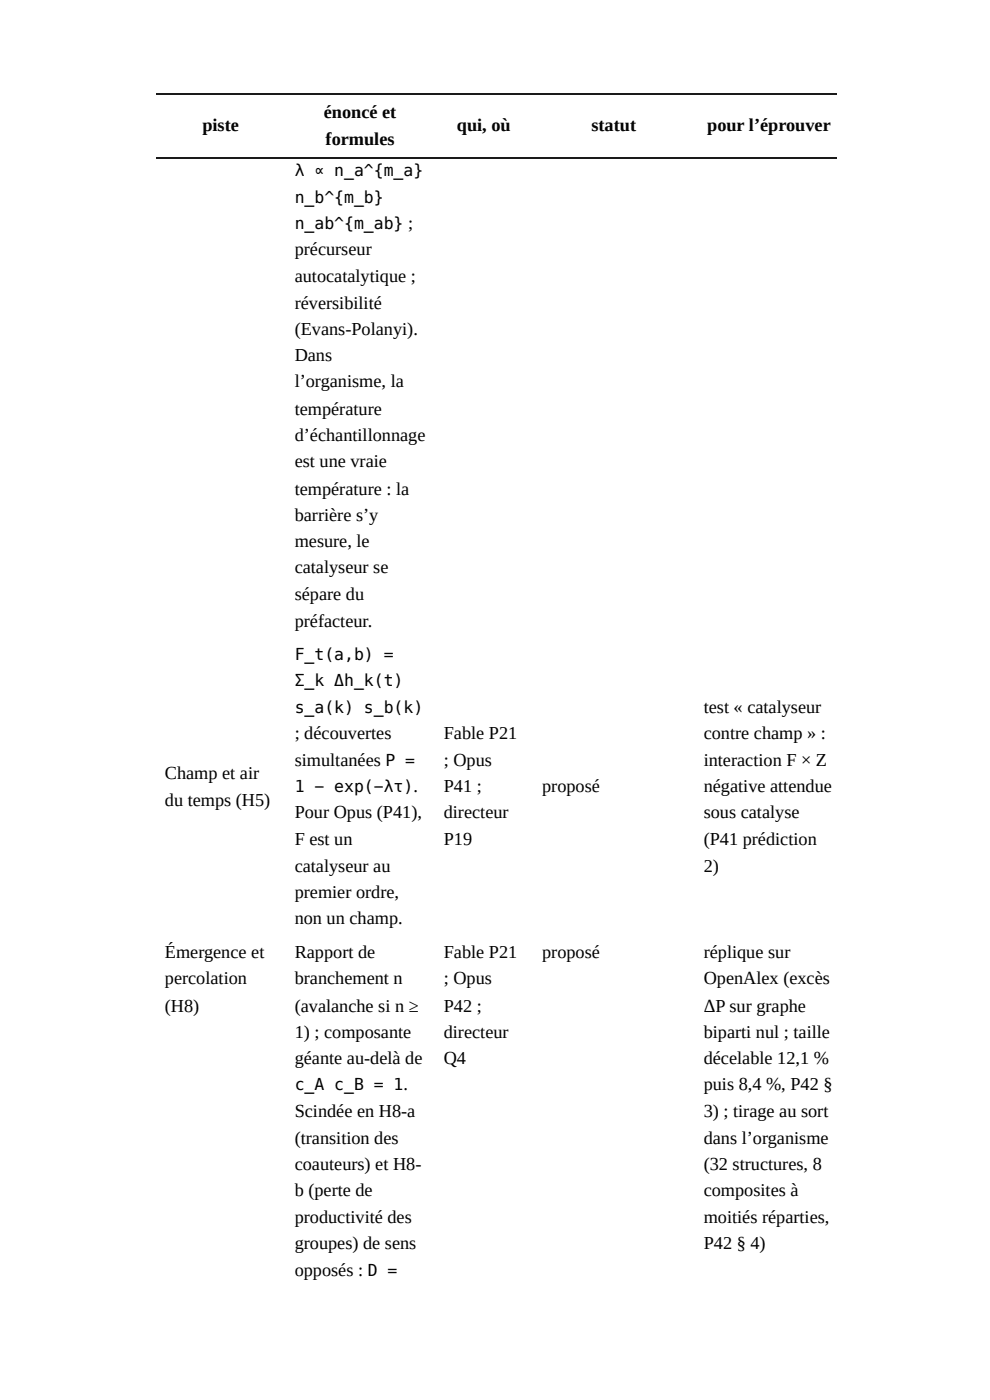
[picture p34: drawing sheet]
<svg xmlns="http://www.w3.org/2000/svg" width="210mm" height="297mm" viewBox="0 0 210 297" stroke-linecap="round" stroke-linejoin="round" font-family="sans-serif">
<defs><g id="words">
<g font-size="3.9">
<text x="43" y="27.8">piste</text>
<text x="68.8" y="25.1">énoncé et</text>
<text x="97" y="27.8">qui, où</text>
<text x="125.6" y="27.8">statut</text>
<text x="150.2" y="27.8">pour l’éprouver</text>
<text x="69.1" y="30.7">formules</text>
<text x="62.6" y="54.2">précurseur</text>
<text x="62.6" y="59.8">autocatalytique ;</text>
<text x="62.6" y="65.6">réversibilité</text>
<text x="62.6" y="71.2">(Evans-Polanyi).</text>
<text x="62.6" y="76.7">Dans</text>
<text x="62.6" y="82.3">l’organisme, la</text>
<text x="62.6" y="88.1">température</text>
<text x="62.6" y="93.7">d’échantillonnage</text>
<text x="62.6" y="99.2">est une vraie</text>
<text x="62.6" y="105">température : la</text>
<text x="62.6" y="110.6">barrière s’y</text>
<text x="62.6" y="116.2">mesure, le</text>
<text x="62.6" y="121.7">catalyseur se</text>
<text x="62.6" y="127.5">sépare du</text>
<text x="62.6" y="133.1">préfacteur.</text>
<text x="149.4" y="151.3">test « catalyseur</text>
<text x="62.6" y="156.9">; découvertes</text>
<text x="94.2" y="156.9">Fable P21</text>
<text x="149.4" y="156.9">contre champ » :</text>
<text x="35" y="165.4">Champ et air</text>
<text x="62.6" y="162.7">simultanées P =</text>
<text x="94.2" y="162.7">; Opus</text>
<text x="149.4" y="162.7">interaction F × Z</text>
<text x="35" y="171.2">du temps (H5)</text>
<text x="62.6" y="173.8">Pour Opus (P41),</text>
<text x="94.2" y="168.3">P41 ;</text>
<text x="94.2" y="173.8">directeur</text>
<text x="115.1" y="168.3">proposé</text>
<text x="149.4" y="168.3">négative attendue</text>
<text x="149.4" y="173.8">sous catalyse</text>
<text x="62.6" y="179.4">F est un</text>
<text x="94.2" y="179.4">P19</text>
<text x="149.4" y="179.4">(P41 prédiction</text>
<text x="62.6" y="185.2">catalyseur au</text>
<text x="149.4" y="185.2">2)</text>
<text x="62.6" y="190.8">premier ordre,</text>
<text x="62.6" y="196.3">non un champ.</text>
<text x="35" y="203.5">Émergence et</text>
<text x="62.6" y="203.5">Rapport de</text>
<text x="94.2" y="203.5">Fable P21</text>
<text x="115.1" y="203.5">proposé</text>
<text x="149.4" y="203.5">réplique sur</text>
<text x="35" y="209">percolation</text>
<text x="62.6" y="209">branchement n</text>
<text x="94.2" y="209">; Opus</text>
<text x="149.4" y="209">OpenAlex (excès</text>
<text x="35" y="214.8">(H8)</text>
<text x="62.6" y="214.8">(avalanche si n ≥</text>
<text x="94.2" y="214.8">P42 ;</text>
<text x="149.4" y="214.8">ΔP sur graphe</text>
<text x="62.6" y="220.4">1) ; composante</text>
<text x="94.2" y="220.4">directeur</text>
<text x="149.4" y="220.4">biparti nul ; taille</text>
<text x="62.6" y="226">géante au-delà de</text>
<text x="94.2" y="226">Q4</text>
<text x="149.4" y="226">décelable 12,1 %</text>
<text x="149.4" y="231.5">puis 8,4 %, P42 §</text>
<text x="62.6" y="237.3">Scindée en H8-a</text>
<text x="149.4" y="237.3">3) ; tirage au sort</text>
<text x="62.6" y="242.9">(transition des</text>
<text x="149.4" y="242.9">dans l’organisme</text>
<text x="62.6" y="248.4">coauteurs) et H8-</text>
<text x="149.4" y="248.4">(32 structures, 8</text>
<text x="62.6" y="254">b (perte de</text>
<text x="149.4" y="254">composites à</text>
<text x="62.6" y="259.8">productivité des</text>
<text x="149.4" y="259.8">moitiés réparties,</text>
<text x="62.6" y="265.4">groupes) de sens</text>
<text x="149.4" y="265.4">P42 § 4)</text>
<text x="62.6" y="270.9">opposés : D =</text>
</g>
<g font-size="3.5">
<text x="62.6" y="37.3">λ ∝ n_a^{m_a}</text>
<text x="62.6" y="43.1">n_b^{m_b}</text>
<text x="62.6" y="48.7">n_ab^{m_ab} ;</text>
<text x="62.6" y="140.2">F_t(a,b) =</text>
<text x="62.6" y="145.8">Σ_k Δh_k(t)</text>
<text x="62.6" y="151.3">s_a(k) s_b(k)</text>
<text x="62.6" y="168.3">1 − exp(−λτ).</text>
<text x="62.6" y="231.5">c_A c_B = 1.</text>
</g>
</g></defs>
<path d="M33.1 20h144.5M33.1 33.5h144.5" fill="none" stroke="#1a1a1a" stroke-width=".26"/>
<use href="#words"/>
</svg>
